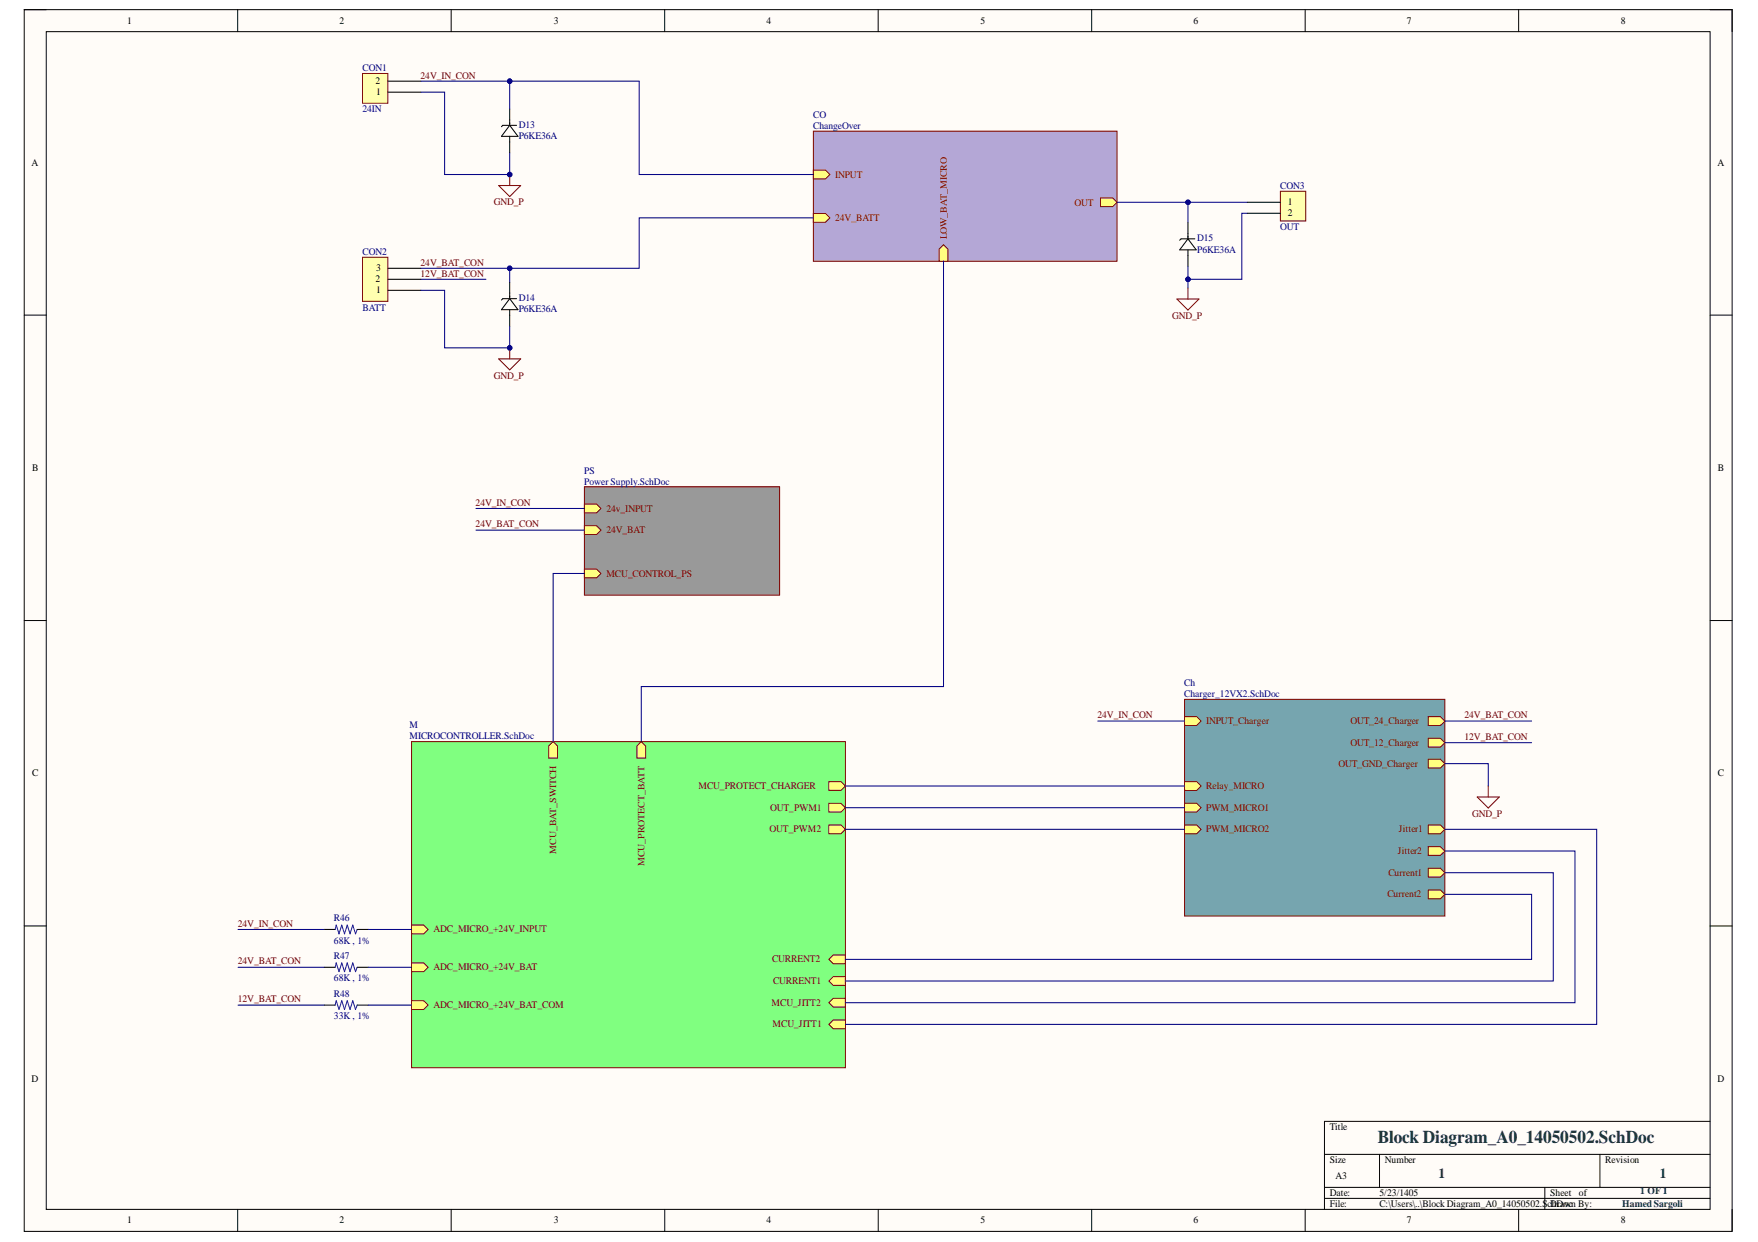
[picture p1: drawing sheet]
<svg xmlns="http://www.w3.org/2000/svg" width="297mm" height="210mm" viewBox="0 0 297 210" stroke-linecap="round" stroke-linejoin="round" font-family="sans-serif">
<defs><g id="words">
<text font-size="3" fill="#0c343d" x="232.8" y="193.2">Block Diagram_A0_14050502.SchDoc</text>
<g font-size="2.4" fill="#0c343d">
<text x="243.1" y="199.2">1</text>
<text x="280.4" y="199.2">1</text>
</g>
<g font-size="1.7">
<text x="21.5" y="4">1</text>
<text x="57.4" y="4">2</text>
<text x="93.6" y="4">3</text>
<text x="129.5" y="4">4</text>
<text x="165.6" y="4">5</text>
<text x="201.7" y="4">6</text>
<text x="237.7" y="4">7</text>
<text x="273.8" y="4">8</text>
<text x="63.4" y="14.2">2</text>
<text x="63.5" y="16.1">1</text>
<text x="5.3" y="28">A</text>
<text x="290.2" y="28">A</text>
<text x="217.6" y="34.7">1</text>
<text x="217.6" y="36.5">2</text>
<text x="63.4" y="47.7">2</text>
<text x="63.5" y="45.8">3</text>
<text x="63.5" y="49.5">1</text>
<text x="5.4" y="79.6">B</text>
<text x="290.3" y="79.6">B</text>
<text x="5.4" y="131.2">C</text>
<text x="290.3" y="131.2">C</text>
<text x="5.3" y="182.8">D</text>
<text x="290.2" y="182.8">D</text>
<text x="224.7" y="191">Title</text>
<text x="224.7" y="196.5">Size</text>
<text x="234" y="196.5">Number</text>
<text x="271.2" y="196.5">Revision</text>
<text x="224.7" y="202.1">Date:</text>
<text x="224.7" y="204">File:</text>
<text x="225.6" y="199.3">A3</text>
<text x="233.1" y="202.1">5/23/1405</text>
<text x="233.1" y="204">C:\Users\..\Block Diagram_A0_14050502.SchDoc</text>
<text x="261.9" y="202.1">Sheet</text>
<text x="261.9" y="204">Drawn By:</text>
<text x="266.8" y="202.1">of</text>
<text x="21.5" y="206.8">1</text>
<text x="57.4" y="206.8">2</text>
<text x="93.6" y="206.8">3</text>
<text x="129.5" y="206.8">4</text>
<text x="165.6" y="206.8">5</text>
<text x="201.7" y="206.8">6</text>
<text x="237.7" y="206.8">7</text>
<text x="273.8" y="206.8">8</text>
</g>
<g font-size="1.7" fill="#000080">
<text x="61.2" y="11.9">CON1</text>
<text x="61.2" y="18.9">24IN</text>
<text x="87.6" y="21.6">D13</text>
<text x="87.6" y="23.5">P6KE36A</text>
<text x="137.4" y="20">CO</text>
<text x="137.4" y="21.8">ChangeOver</text>
<text x="216.3" y="31.9">CON3</text>
<text x="202.3" y="40.7">D15</text>
<text x="216.3" y="38.9">OUT</text>
<text x="61.2" y="43">CON2</text>
<text x="202.3" y="42.7">P6KE36A</text>
<text x="61.2" y="52.5">BATT</text>
<text x="87.6" y="50.8">D14</text>
<text x="87.6" y="52.7">P6KE36A</text>
<text x="98.7" y="80.1">PS</text>
<text x="98.7" y="81.9">Power Supply.SchDoc</text>
<text x="200.1" y="116">Ch</text>
<text x="200.1" y="117.8">Charger_12VX2.SchDoc</text>
<text x="69.2" y="123.1">M</text>
<text x="69.2" y="124.9">MICROCONTROLLER.SchDoc</text>
<text x="56.4" y="155.7">R46</text>
<text x="56.4" y="159.5">68K , 1%</text>
<text x="56.4" y="162">R47</text>
<text x="56.4" y="165.8">68K , 1%</text>
<text x="56.4" y="168.5">R48</text>
<text x="56.4" y="172.3">33K , 1%</text>
</g>
<g font-size="1.7" fill="#800000">
<text x="71.1" y="13.3">24V_IN_CON</text>
<text x="83.4" y="34.7">GND_P</text>
<text x="141.1" y="30">INPUT</text>
<text x="181.5" y="34.7">OUT</text>
<text x="141.1" y="37.4">24V_BATT</text>
<text x="71.1" y="44.9">24V_BAT_CON</text>
<text x="71.1" y="46.7">12V_BAT_CON</text>
<text x="198" y="53.8">GND_P</text>
<text x="83.4" y="64">GND_P</text>
<text x="80.4" y="85.5">24V_IN_CON</text>
<text x="80.4" y="89.1">24V_BAT_CON</text>
<text x="102.4" y="86.5">24v_INPUT</text>
<text x="102.4" y="90.1">24V_BAT</text>
<text x="102.4" y="97.5">MCU_CONTROL_PS</text>
<text x="185.4" y="121.4">24V_IN_CON</text>
<text x="203.8" y="122.4">INPUT_Charger</text>
<text x="228.2" y="122.4">OUT_24_Charger</text>
<text x="247.5" y="121.4">24V_BAT_CON</text>
<text x="247.5" y="125">12V_BAT_CON</text>
<text x="226.1" y="129.6">OUT_GND_Charger</text>
<text x="228.2" y="126">OUT_12_Charger</text>
<text x="118" y="133.4">MCU_PROTECT_CHARGER</text>
<text x="130.1" y="137">OUT_PWM1</text>
<text x="203.8" y="137">PWM_MICRO1</text>
<text x="203.8" y="133.4">Relay_MICRO</text>
<text x="130" y="140.7">OUT_PWM2</text>
<text x="203.8" y="140.7">PWM_MICRO2</text>
<text x="236.4" y="140.7">Jitter1</text>
<text x="248.7" y="138">GND_P</text>
<text x="234.6" y="148">Current1</text>
<text x="236.2" y="144.3">Jitter2</text>
<text x="234.4" y="151.6">Current2</text>
<text x="40.2" y="156.6">24V_IN_CON</text>
<text x="73.3" y="157.6">ADC_MICRO_+24V_INPUT</text>
<text x="40.2" y="163">24V_BAT_CON</text>
<text x="73.3" y="164">ADC_MICRO_+24V_BAT</text>
<text x="130.5" y="162.6">CURRENT2</text>
<text x="130.6" y="166.3">CURRENT1</text>
<text x="40.2" y="169.4">12V_BAT_CON</text>
<text x="73.3" y="170.4">ADC_MICRO_+24V_BAT_COM</text>
<text x="130.4" y="170">MCU_JITT2</text>
<text x="130.5" y="173.6">MCU_JITT1</text>
</g>
<g font-size="1.7" fill="#0c343d">
<text x="277.1" y="201.9">1 OF 1</text>
<text x="274.1" y="204.1">Hamed Sargoli</text>
</g>
<g font-size="1.6" fill="#800000">
<text x="160" y="40.4" transform="rotate(-90 160 40.4)">LOW_BAT_MICRO</text>
<text x="94" y="144.3" transform="rotate(-90 94 144.3)">MCU_BAT_SWITCH</text>
<text x="108.9" y="146.4" transform="rotate(-90 108.9 146.4)">MCU_PROTECT_BATT</text>
</g>
</g></defs>
<path d="M4.1 1.6h288.6v206.5h-288.6z" fill-rule="evenodd" fill="#fffcf8"/>
<path d="M4.1 1.6h288.6v206.5h-288.6z" fill="none" stroke="#000" stroke-width=".17"/>
<path d="M7.8 5.4h281.1v199h-281.1z" fill-rule="evenodd" fill="#fffcf8"/>
<g fill="none" stroke="#000" stroke-width=".17">
<path d="M4.1 1.6h3.7M7.8 5.4h281.1v199h-281.1zM40.2 1.6v3.8M76.2 1.6v3.8M112.3 1.6v3.8M148.4 1.6v3.8M184.5 1.6v3.8M220.5 1.6v3.8M256.6 1.6v3.8M288.9 1.6h3.8v3.8M4.1 53.3h3.7M288.9 53.3h3.8"/>
<path d="M4.1 104.9h3.7M288.9 104.9h3.8M4.1 156.5h3.7M288.9 156.5h3.8M223.8 195.1h65.1M233.1 195.1v5.6M270.3 195.1v5.6M288.9 189.5h-65.1v14.9M40.2 204.4v3.7M76.2 204.4v3.7M112.3 204.4v3.7M148.4 204.4v3.7"/>
<path d="M184.5 204.4v3.7M220.5 204.4v3.7M223.8 200.7h65.1M223.8 202.5h65.1M256.6 204.4v3.7M261 200.7v3.7M292.7 204.4v3.7"/>
</g>
<path d="M98.7 82.3h33v18.3h-33z" fill-rule="evenodd" fill="#999"/>
<path d="M98.7 82.3h33v18.3h-33z" fill="none" stroke="#800000" stroke-width=".17"/>
<path d="M98.7 88.8h2.1l.7 .8-.7 .7h-2.1z" fill-rule="evenodd" fill="#ffff80"/>
<path d="M98.7 88.8h2.1l.7 .8-.7 .7h-2.1z" fill="none" stroke="#800000" stroke-width=".17"/>
<path d="M98.7 85.2h2.1l.7 .7-.7 .8h-2.1z" fill-rule="evenodd" fill="#ffff80"/>
<path d="M98.7 85.2h2.1l.7 .7-.7 .8h-2.1z" fill="none" stroke="#800000" stroke-width=".17"/>
<path d="M98.7 96.2h2.1l.7 .7-.7 .8h-2.1z" fill-rule="evenodd" fill="#ffff80"/>
<path d="M98.7 96.2h2.1l.7 .7-.7 .8h-2.1z" fill="none" stroke="#800000" stroke-width=".17"/>
<path d="M69.5 125.3h73.3v55.1h-73.3z" fill-rule="evenodd" fill="#80ff80"/>
<path d="M69.5 125.3h73.3v55.1h-73.3z" fill="none" stroke="#800000" stroke-width=".17"/>
<path d="M140 132.1h2.1l.7 .7-.7 .8h-2.1z" fill-rule="evenodd" fill="#ffff80"/>
<path d="M140 132.1h2.1l.7 .7-.7 .8h-2.1z" fill="none" stroke="#800000" stroke-width=".17"/>
<path d="M108.3 125.3l.8 .8v2h-1.5v-2z" fill-rule="evenodd" fill="#ffff80"/>
<path d="M108.3 125.3l.8 .8v2h-1.5v-2z" fill="none" stroke="#800000" stroke-width=".17"/>
<path d="M69.5 156.3h2.1l.7 .8-.7 .7h-2.1z" fill-rule="evenodd" fill="#ffff80"/>
<path d="M69.5 156.3h2.1l.7 .8-.7 .7h-2.1z" fill="none" stroke="#800000" stroke-width=".17"/>
<path d="M69.5 162.7h2.1l.7 .8-.7 .7h-2.1z" fill-rule="evenodd" fill="#ffff80"/>
<path d="M69.5 162.7h2.1l.7 .8-.7 .7h-2.1z" fill="none" stroke="#800000" stroke-width=".17"/>
<path d="M69.5 169.1h2.1l.7 .8-.7 .7h-2.1z" fill-rule="evenodd" fill="#ffff80"/>
<path d="M69.5 169.1h2.1l.7 .8-.7 .7h-2.1z" fill="none" stroke="#800000" stroke-width=".17"/>
<path d="M140 135.8h2.1l.7 .7-.7 .7h-2.1z" fill-rule="evenodd" fill="#ffff80"/>
<path d="M140 135.8h2.1l.7 .7-.7 .7h-2.1z" fill="none" stroke="#800000" stroke-width=".17"/>
<path d="M140 139.4h2.1l.7 .8-.7 .7h-2.1z" fill-rule="evenodd" fill="#ffff80"/>
<path d="M140 139.4h2.1l.7 .8-.7 .7h-2.1z" fill="none" stroke="#800000" stroke-width=".17"/>
<path d="M92.7 126.1l.8-.8 .7 .8v2h-1.5z" fill-rule="evenodd" fill="#ffff80"/>
<path d="M92.7 126.1l.8-.8 .7 .8v2h-1.5z" fill="none" stroke="#800000" stroke-width=".17"/>
<path d="M140 165.8l.8-.7h2v1.4h-2z" fill-rule="evenodd" fill="#ffff80"/>
<path d="M140 165.8l.8-.7h2v1.4h-2z" fill="none" stroke="#800000" stroke-width=".17"/>
<path d="M140 162.1l.8-.7h2v1.5h-2z" fill-rule="evenodd" fill="#ffff80"/>
<path d="M140 162.1l.8-.7h2v1.5h-2z" fill="none" stroke="#800000" stroke-width=".17"/>
<path d="M140.8 172.4h2v1.5h-2l-.7-.8z" fill-rule="evenodd" fill="#ffff80"/>
<path d="M140.8 172.4h2v1.5h-2l-.7-.8z" fill="none" stroke="#800000" stroke-width=".17"/>
<path d="M140 169.5l.8-.8h2v1.5h-2z" fill-rule="evenodd" fill="#ffff80"/>
<path d="M140 169.5l.8-.8h2v1.5h-2z" fill="none" stroke="#800000" stroke-width=".17"/>
<path d="M61.2 12.4h4.3v5h-4.3z" fill-rule="evenodd" fill="#ffffb0"/>
<path d="M61.2 12.4h4.3v5h-4.3z" fill="none" stroke="#800000" stroke-width=".17"/>
<path d="M65.5 15.6h5.6M65.5 13.7h5.6M54.8 157.1h1.8M60.4 157.1h1.8" fill="none" stroke="#000" stroke-width=".17"/>
<path d="M56.6 157.1l.2-.8 .5 1.5 .4-1.5 .5 1.5 .5-1.5 .4 1.5 .5-1.5 .5 1.5 .3-.7" fill="none" stroke="#00f" stroke-width=".17"/>
<path d="M61.2 43.5h4.3v7.4h-4.3z" fill-rule="evenodd" fill="#ffffb0"/>
<path d="M61.2 43.5h4.3v7.4h-4.3z" fill="none" stroke="#800000" stroke-width=".17"/>
<path d="M65.5 49.1h5.6M65.5 47.2h5.6M65.5 45.3h5.6M54.8 163.5h1.8M54.8 169.9h1.8M60.4 163.5h1.8M60.4 169.9h1.8" fill="none" stroke="#000" stroke-width=".17"/>
<path d="M56.6 163.5l.2-.8 .5 1.5 .4-1.5 .5 1.5 .5-1.5 .4 1.5 .5-1.5 .5 1.5 .3-.7M56.6 169.9l.2-.8 .5 1.5 .4-1.5 .5 1.5 .5-1.5 .4 1.5 .5-1.5 .5 1.5 .3-.7" fill="none" stroke="#00f" stroke-width=".17"/>
<path d="M200.1 118.2h44v36.6h-44z" fill-rule="evenodd" fill="#76a5af"/>
<path d="M200.1 118.2h44v36.6h-44z" fill="none" stroke="#800000" stroke-width=".17"/>
<path d="M241.3 146.7h2.1l.7 .8-.7 .7h-2.1z" fill-rule="evenodd" fill="#ffff80"/>
<path d="M241.3 146.7h2.1l.7 .8-.7 .7h-2.1z" fill="none" stroke="#800000" stroke-width=".17"/>
<path d="M241.3 150.4h2.1l.7 .7-.7 .8h-2.1z" fill-rule="evenodd" fill="#ffff80"/>
<path d="M241.3 150.4h2.1l.7 .7-.7 .8h-2.1z" fill="none" stroke="#800000" stroke-width=".17"/>
<path d="M241.3 139.4h2.1l.7 .8-.7 .7h-2.1z" fill-rule="evenodd" fill="#ffff80"/>
<path d="M241.3 139.4h2.1l.7 .8-.7 .7h-2.1z" fill="none" stroke="#800000" stroke-width=".17"/>
<path d="M241.3 143.1h2.1l.7 .7-.7 .8h-2.1z" fill-rule="evenodd" fill="#ffff80"/>
<path d="M241.3 143.1h2.1l.7 .7-.7 .8h-2.1z" fill="none" stroke="#800000" stroke-width=".17"/>
<path d="M200.1 135.8h2.1l.7 .7-.7 .7h-2.1z" fill-rule="evenodd" fill="#ffff80"/>
<path d="M200.1 135.8h2.1l.7 .7-.7 .7h-2.1z" fill="none" stroke="#800000" stroke-width=".17"/>
<path d="M200.1 139.4h2.1l.7 .8-.7 .7h-2.1z" fill-rule="evenodd" fill="#ffff80"/>
<path d="M200.1 139.4h2.1l.7 .8-.7 .7h-2.1z" fill="none" stroke="#800000" stroke-width=".17"/>
<path d="M200.1 121.1h2.1l.7 .8-.7 .7h-2.1z" fill-rule="evenodd" fill="#ffff80"/>
<path d="M200.1 121.1h2.1l.7 .8-.7 .7h-2.1z" fill="none" stroke="#800000" stroke-width=".17"/>
<path d="M241.3 121.1h2.1l.7 .8-.7 .7h-2.1z" fill-rule="evenodd" fill="#ffff80"/>
<path d="M241.3 121.1h2.1l.7 .8-.7 .7h-2.1z" fill="none" stroke="#800000" stroke-width=".17"/>
<path d="M241.3 128.3h2.1l.7 .8-.7 .7h-2.1z" fill-rule="evenodd" fill="#ffff80"/>
<path d="M241.3 128.3h2.1l.7 .8-.7 .7h-2.1z" fill="none" stroke="#800000" stroke-width=".17"/>
<path d="M241.3 124.8h2.1l.7 .7-.7 .8h-2.1z" fill-rule="evenodd" fill="#ffff80"/>
<path d="M241.3 124.8h2.1l.7 .7-.7 .8h-2.1z" fill="none" stroke="#800000" stroke-width=".17"/>
<path d="M200.1 132.1h2.1l.7 .7-.7 .8h-2.1z" fill-rule="evenodd" fill="#ffff80"/>
<path d="M200.1 132.1h2.1l.7 .7-.7 .8h-2.1z" fill="none" stroke="#800000" stroke-width=".17"/>
<path d="M137.4 22.2h51.3v21.9h-51.3z" fill-rule="evenodd" fill="#b4a7d6"/>
<path d="M137.4 22.2h51.3v21.9h-51.3z" fill="none" stroke="#800000" stroke-width=".17"/>
<path d="M137.4 36.1h2.1l.7 .7-.7 .8h-2.1z" fill-rule="evenodd" fill="#ffff80"/>
<path d="M137.4 36.1h2.1l.7 .7-.7 .8h-2.1z" fill="none" stroke="#800000" stroke-width=".17"/>
<path d="M137.4 28.8h2.1l.7 .7-.7 .7h-2.1z" fill-rule="evenodd" fill="#ffff80"/>
<path d="M137.4 28.8h2.1l.7 .7-.7 .7h-2.1z" fill="none" stroke="#800000" stroke-width=".17"/>
<path d="M185.9 33.4h2.1l.7 .8-.7 .7h-2.1z" fill-rule="evenodd" fill="#ffff80"/>
<path d="M185.9 33.4h2.1l.7 .8-.7 .7h-2.1z" fill="none" stroke="#800000" stroke-width=".17"/>
<path d="M158.7 42.1l.7-.7 .8 .7v2h-1.5z" fill-rule="evenodd" fill="#ffff80"/>
<path d="M158.7 42.1l.7-.7 .8 .7v2h-1.5z" fill="none" stroke="#800000" stroke-width=".17"/>
<path d="M86.1 18.4v2.8M86.1 23v2.8M86.1 21.2l1.4 1.8h-2.8zM87.3 21.2h-2.3l-.3 .2M86.1 47.7v2.8M86.1 52.3v2.8M86.1 50.5l1.4 1.8h-2.8zM87.3 50.5h-2.3l-.3 .2" fill="none" stroke="#000" stroke-width=".17"/>
<path d="M216.3 32.3h4.3v5h-4.3z" fill-rule="evenodd" fill="#ffffb0"/>
<path d="M216.3 32.3h4.3v5h-4.3z" fill="none" stroke="#800000" stroke-width=".17"/>
<path d="M200.7 37.6v2.8M210.8 34.2h5.5M210.8 36h5.5M200.7 42.2v2.8M200.7 40.4l1.4 1.8h-2.8zM201.9 40.4h-2.3l-.3 .2" fill="none" stroke="#000" stroke-width=".17"/>
<g fill="none" stroke="#000080" stroke-width=".17">
<path d="M71.1 49.1h4v9.7h11v-3.7M71.1 47.2h11M80.4 89.6h18.3M80.4 85.9h18.3M142.8 136.5h57.3M142.8 132.8h57.3M185.5 121.9h14.6M244.1 121.9h14.7M244.1 125.5h14.7M40.2 157.1h14.6M62.2 157.1h7.3M142.8 140.2h57.3"/>
<path d="M40.2 169.9h14.6M40.2 163.5h14.6M62.2 169.9h7.3M62.2 163.5h7.3"/>
</g>
<circle cx="86.1" cy="58.8" r=".37" fill="#000080"/>
<g fill="none" stroke="#000080" stroke-width=".17">
<path d="M200.7 34.2h10.1"/>
<circle cx="86.1" cy="58.8" r=".37"/>
</g>
<circle cx="200.7" cy="34.2" r=".37" fill="#000080"/>
<g fill="none" stroke="#000080" stroke-width=".17">
<path d="M210.8 36h-1v11.2h-9.1"/>
<circle cx="200.7" cy="34.2" r=".37"/>
</g>
<circle cx="200.7" cy="47.2" r=".37" fill="#000080"/>
<g fill="none" stroke="#000080" stroke-width=".17">
<path d="M188.7 34.2h12v3.4"/>
<circle cx="200.7" cy="47.2" r=".37"/>
</g>
<circle cx="200.7" cy="34.2" r=".37" fill="#000080"/>
<g fill="none" stroke="#000080" stroke-width=".17">
<path d="M200.7 45v3.7"/>
<circle cx="200.7" cy="34.2" r=".37"/>
</g>
<circle cx="200.7" cy="47.2" r=".37" fill="#000080"/>
<g fill="none" stroke="#000080" stroke-width=".17">
<path d="M71.1 15.6h4v13.9h11v-3.7"/>
<circle cx="200.7" cy="47.2" r=".37"/>
</g>
<circle cx="86.1" cy="29.5" r=".37" fill="#000080"/>
<g fill="none" stroke="#000080" stroke-width=".17">
<path d="M86.1 45.3v2.4"/>
<circle cx="86.1" cy="29.5" r=".37"/>
</g>
<circle cx="86.1" cy="45.3" r=".37" fill="#000080"/>
<g fill="none" stroke="#000080" stroke-width=".17">
<path d="M137.4 36.8h-29.4v8.5h-36.9"/>
<circle cx="86.1" cy="45.3" r=".37"/>
</g>
<circle cx="86.1" cy="45.3" r=".37" fill="#000080"/>
<g fill="none" stroke="#000080" stroke-width=".17">
<path d="M159.4 44.1v71.9h-51.1v9.3M98.7 96.9h-5.2v28.4M244.1 140.2h25.7v32.9h-127M244.1 143.8h22v25.7h-123.3M244.1 147.5h18.3v18.3h-119.6M244.1 151.1h14.7v11h-116"/>
<circle cx="86.1" cy="45.3" r=".37"/>
</g>
<path d="M84.3 31.4h3.7l-1.9 1.8zM86.1 29.5v1.9M198.9 50.5h3.7l-1.9 1.9zM200.7 48.7v1.8" fill="none" stroke="#800000" stroke-width=".17"/>
<circle cx="86.1" cy="29.5" r=".37" fill="#000080"/>
<circle cx="86.1" cy="29.5" r=".37" fill="none" stroke="#000080" stroke-width=".17"/>
<path d="M86.1 58.8v1.9M84.3 60.7h3.7l-1.9 1.8z" fill="none" stroke="#800000" stroke-width=".17"/>
<circle cx="86.1" cy="58.8" r=".37" fill="#000080"/>
<g fill="none" stroke="#000080" stroke-width=".17">
<path d="M86.1 13.7v4.7M108 13.7v15.8h29.4M244.1 129.1h7.4v3.7"/>
<circle cx="86.1" cy="58.8" r=".37"/>
</g>
<path d="M249.6 134.7h3.7l-1.8 1.9zM251.5 132.8v1.9" fill="none" stroke="#800000" stroke-width=".17"/>
<circle cx="86.1" cy="13.7" r=".37" fill="#000080"/>
<g fill="none" stroke="#000080" stroke-width=".17">
<path d="M71.1 13.7h36.9"/>
<circle cx="86.1" cy="13.7" r=".37"/>
</g>
<circle cx="86.1" cy="13.7" r=".37" fill="#000080"/>
<circle cx="86.1" cy="13.7" r=".37" fill="none" stroke="#000080" stroke-width=".17"/>
<use href="#words"/>
</svg>
